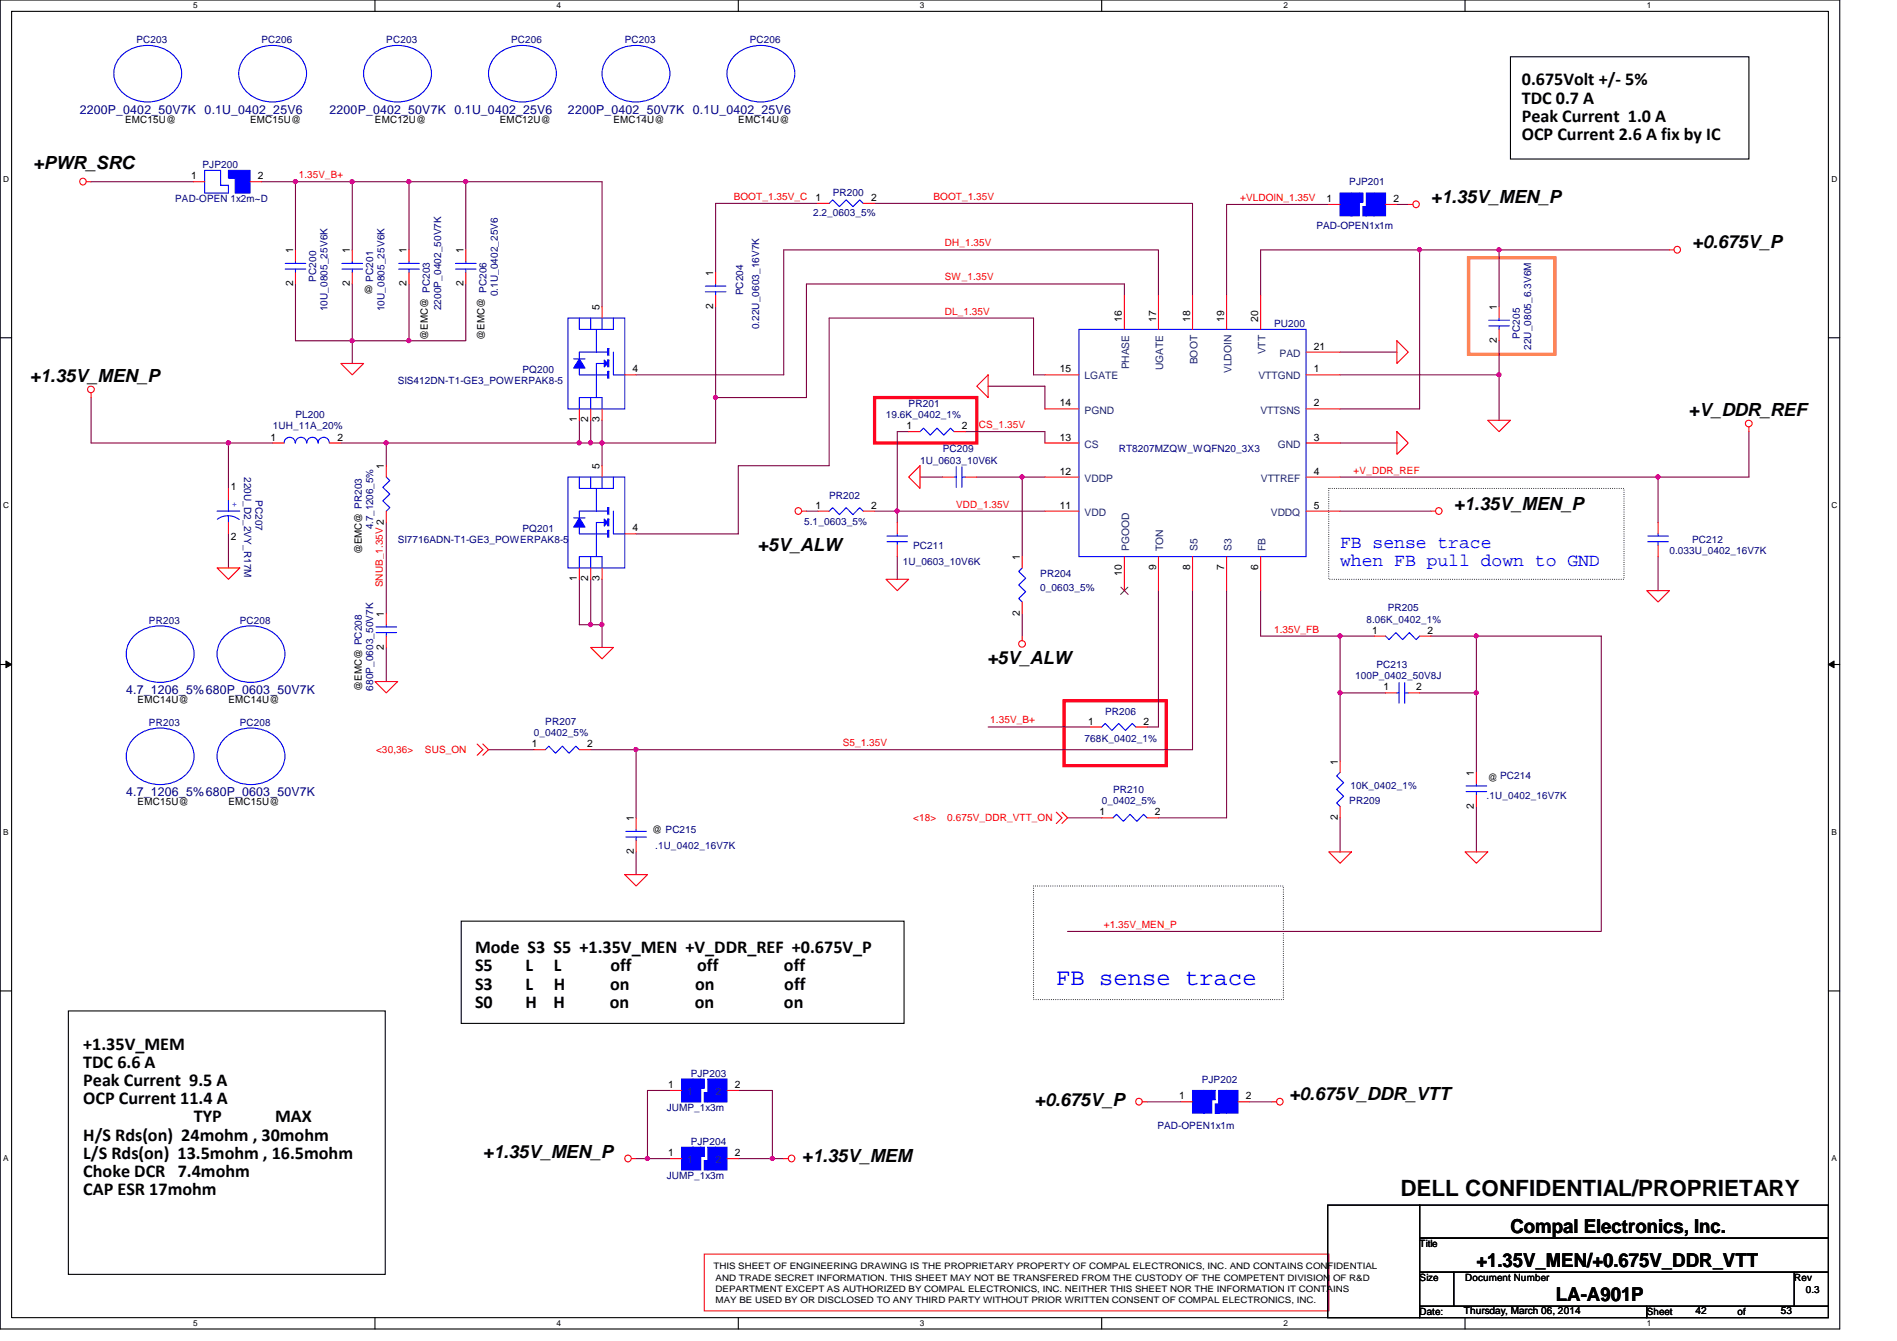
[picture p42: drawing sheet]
<svg xmlns="http://www.w3.org/2000/svg" width="297mm" height="210mm" viewBox="0 0 297 210" stroke-linecap="round" stroke-linejoin="round" font-family="sans-serif">
<defs><g id="words">
<text font-size="3.7" fill="#00f" x="165.4" y="154.1">FB sense trace</text>
<text font-size="3.5" x="219.3" y="187.3">DELL CONFIDENTIAL/PROPRIETARY</text>
<g font-size="3">
<text x="236.5" y="193">Compal Electronics, Inc.</text>
<text x="231.2" y="198.3">+1.35V_MEN/+0.675V_DDR_VTT</text>
<text x="243.6" y="203.7">LA-A901P</text>
</g>
<g font-size="2.8">
<text x="238.3" y="13.4">0.675Volt +/- 5%</text>
<text x="238.3" y="16.2">TDC 0.7 A</text>
<text x="238.3" y="19.1">Peak Current 1.0 A</text>
<text x="238.3" y="21.9">OCP Current 2.6 A fix by IC</text>
<text x="5.2" y="26.4">+PWR_SRC</text>
<text x="224.1" y="31.7">+1.35V_MEN_P</text>
<text x="265" y="38.9">+0.675V_P</text>
<text x="4.7" y="59.8">+1.35V_MEN_P</text>
<text x="264.4" y="65.2">+V_DDR_REF</text>
<text x="227.6" y="79.8">+1.35V_MEN_P</text>
<text x="118.6" y="86.3">+5V_ALW</text>
<text x="154.6" y="103.9">+5V_ALW</text>
<text x="74.4" y="149.2">Mode S3 S5 +1.35V_MEN +V_DDR_REF +0.675V_P</text>
<text x="74.4" y="152.1">S5</text>
<text x="74.4" y="154.9">S3</text>
<text x="82.3" y="152.1">L</text>
<text x="82.3" y="154.9">L</text>
<text x="86.7" y="152.1">L</text>
<text x="86.7" y="154.9">H</text>
<text x="95.5" y="154.9">on</text>
<text x="95.6" y="152.1">off</text>
<text x="108.9" y="154.9">on</text>
<text x="109.2" y="152.1">off</text>
<text x="122.8" y="152.1">off</text>
<text x="122.8" y="154.9">off</text>
<text x="74.4" y="157.7">S0</text>
<text x="82.3" y="157.7">H</text>
<text x="86.6" y="157.7">H</text>
<text x="95.5" y="157.7">on</text>
<text x="108.8" y="157.7">on</text>
<text x="122.8" y="157.7">on</text>
<text x="13" y="164.3">+1.35V_MEM</text>
<text x="13" y="167.2">TDC 6.6 A</text>
<text x="13" y="170">Peak Current 9.5 A</text>
<text x="13" y="172.8">OCP Current 11.4 A</text>
<text x="162" y="173.1">+0.675V_P</text>
<text x="201.8" y="172.2">+0.675V_DDR_VTT</text>
<text x="13" y="178.5">H/S Rds(on) 24mohm , 30mohm</text>
<text x="30.4" y="175.7">TYP</text>
<text x="43.1" y="175.7">MAX</text>
<text x="13" y="181.4">L/S Rds(on) 13.5mohm , 16.5mohm</text>
<text x="13" y="184.2">Choke DCR 7.4mohm</text>
<text x="75.6" y="181.3">+1.35V_MEN_P</text>
<text x="125.6" y="181.8">+1.35V_MEM</text>
<text x="13" y="187">CAP ESR 17mohm</text>
</g>
<g font-size="2.8" fill="#00f">
<text x="209.8" y="85.8">FB sense trace</text>
<text x="209.8" y="88.6">when FB pull down to GND</text>
</g>
<g font-size="1.9" fill="#000080">
<text x="12.5" y="17.8">2200P_0402_50V7K 0.1U_0402_25V6</text>
<text x="51.6" y="17.8">2200P_0402_50V7K 0.1U_0402_25V6</text>
<text x="88.9" y="17.8">2200P_0402_50V7K 0.1U_0402_25V6</text>
<text x="19.8" y="108.6">4.7_1206_5%680P_0603_50V7K</text>
<text x="19.8" y="124.6">4.7_1206_5%680P_0603_50V7K</text>
</g>
<g font-size="1.6" fill="#000080">
<text x="21.4" y="6.8">PC203</text>
<text x="40.9" y="6.8">PC206</text>
<text x="60.5" y="6.8">PC203</text>
<text x="80" y="6.8">PC206</text>
<text x="97.8" y="6.8">PC203</text>
<text x="117.4" y="6.8">PC206</text>
<text x="31.7" y="26.3">PJP200</text>
<text x="211.3" y="29">PJP201</text>
<text x="27.4" y="31.7">PAD-OPEN 1x2m~D</text>
<text x="127.3" y="33.8">2.2_0603_5%</text>
<text x="130.4" y="30.6">PR200</text>
<text x="206.1" y="35.8">PAD-OPEN1x1m</text>
<text x="49.5" y="44.1" transform="rotate(-90 49.5 44.1)">PC200</text>
<text x="58.4" y="44.1" transform="rotate(-90 58.4 44.1)">PC201</text>
<text x="78" y="46.4" transform="rotate(-90 78 46.4)">0.1U_0402_25V6</text>
<text x="116.4" y="46.2" transform="rotate(-90 116.4 46.2)">PC204</text>
<text x="51.3" y="48.7" transform="rotate(-90 51.3 48.7)">10U_0805_25V6K</text>
<text x="60.2" y="48.7" transform="rotate(-90 60.2 48.7)">10U_0805_25V6K</text>
<text x="69.1" y="48.6" transform="rotate(-90 69.1 48.6)">2200P_0402_50V7K</text>
<text x="118.9" y="51.6" transform="rotate(-90 118.9 51.6)">0.22U_0603_16V7K</text>
<text x="199.5" y="51.2">PU200</text>
<text x="238" y="53" transform="rotate(-90 238 53)">PC205</text>
<text x="81.8" y="58.3">PQ200</text>
<text x="239.8" y="54.8" transform="rotate(-90 239.8 54.8)">22U_0805_6.3V6M</text>
<text x="46.3" y="65.4">PL200</text>
<text x="62.3" y="60.1">SIS412DN-T1-GE3_POWERPAK8-5</text>
<text x="138.7" y="65.4">19.6K_0402_1%</text>
<text x="142.3" y="63.7">PR201</text>
<text x="42.7" y="67.2">1UH_11A_20%</text>
<text x="147.6" y="70.8">PC209</text>
<text x="175.2" y="70.8">RT8207MZQW_WQFN20_3X3</text>
<text x="38.2" y="74.7" transform="rotate(90 38.2 74.7)">220U_D2_2VY_R17M</text>
<text x="144.1" y="72.6">1U_0603_10V6K</text>
<text x="40" y="78.2" transform="rotate(90 40 78.2)">PC207</text>
<text x="58.4" y="82.8" transform="rotate(-90 58.4 82.8)">4.7_1206_5%</text>
<text x="81.8" y="83.2">PQ201</text>
<text x="125.9" y="82.2">5.1_0603_5%</text>
<text x="129.8" y="78.1">PR202</text>
<text x="62.3" y="85">SI7716ADN-T1-GE3_POWERPAK8-5</text>
<text x="141.4" y="88.4">1U_0603_10V6K</text>
<text x="143" y="85.9">PC211</text>
<text x="261.4" y="86.8">0.033U_0402_16V7K</text>
<text x="265" y="85">PC212</text>
<text x="162.9" y="90.3">PR204</text>
<text x="162.9" y="92.5">0_0603_5%</text>
<text x="217.3" y="95.7">PR205</text>
<text x="23.3" y="97.6">PR203</text>
<text x="37.5" y="97.6">PC208</text>
<text x="213.9" y="97.5">8.06K_0402_1%</text>
<text x="212.2" y="106.3">100P_0402_50V8J</text>
<text x="215.5" y="104.6">PC213</text>
<text x="23.3" y="113.6">PR203</text>
<text x="37.5" y="113.6">PC208</text>
<text x="58.4" y="108.1" transform="rotate(-90 58.4 108.1)">680P_0603_50V7K</text>
<text x="85.4" y="113.5">PR207</text>
<text x="173.1" y="111.8">PR206</text>
<text x="83.6" y="115.2">0_0402_5%</text>
<text x="169.8" y="116.1">768K_0402_1%</text>
<text x="172.5" y="125.9">0_0402_5%</text>
<text x="174.3" y="124.1">PR210</text>
<text x="211.3" y="125.9">PR209</text>
<text x="211.5" y="123.6">10K_0402_1%</text>
<text x="232.8" y="125">.1U_0402_16V7K</text>
<text x="102.6" y="132.8">.1U_0402_16V7K</text>
<text x="104.4" y="173.9">JUMP_1x3m</text>
<text x="108.2" y="168.6">PJP203</text>
<text x="188.2" y="169.5">PJP202</text>
<text x="108.2" y="179.2">PJP204</text>
<text x="181.2" y="176.7">PAD-OPEN1x1m</text>
<text x="104.4" y="184.6">JUMP_1x3m</text>
</g>
<g font-size="1.6">
<text x="19.6" y="19.2">EMC15U@</text>
<text x="39.2" y="19.2">EMC15U@</text>
<text x="58.7" y="19.2">EMC12U@</text>
<text x="78.3" y="19.2">EMC12U@</text>
<text x="96.1" y="19.2">EMC14U@</text>
<text x="115.6" y="19.2">EMC14U@</text>
<text x="29.9" y="28.1">1</text>
<text x="40.4" y="28.1">2</text>
<text x="127.7" y="31.5">1</text>
<text x="136.4" y="31.5">2</text>
<text x="207.7" y="31.6">1</text>
<text x="218.2" y="31.6">2</text>
<text x="45.9" y="39.7" transform="rotate(-90 45.9 39.7)">1</text>
<text x="54.8" y="39.7" transform="rotate(-90 54.8 39.7)">1</text>
<text x="63.7" y="39.7" transform="rotate(-90 63.7 39.7)">1</text>
<text x="72.6" y="39.7" transform="rotate(-90 72.6 39.7)">1</text>
<text x="45.9" y="44.8" transform="rotate(-90 45.9 44.8)">2</text>
<text x="54.8" y="44.8" transform="rotate(-90 54.8 44.8)">2</text>
<text x="56.9" y="45.9">@</text>
<text x="63.7" y="44.8" transform="rotate(-90 63.7 44.8)">2</text>
<text x="72.6" y="44.8" transform="rotate(-90 72.6 44.8)">2</text>
<text x="111.7" y="43.2" transform="rotate(-90 111.7 43.2)">1</text>
<text x="67" y="53.2" transform="rotate(-90 67 53.2)">@EMC@ PC203</text>
<text x="75.9" y="53.2" transform="rotate(-90 75.9 53.2)">@EMC@ PC206</text>
<text x="93.9" y="48.6" transform="rotate(-90 93.9 48.6)">5</text>
<text x="111.7" y="48.3" transform="rotate(-90 111.7 48.3)">2</text>
<text x="175.7" y="50.3" transform="rotate(-90 175.7 50.3)">16</text>
<text x="181" y="50.3" transform="rotate(-90 181 50.3)">17</text>
<text x="186.3" y="50.3" transform="rotate(-90 186.3 50.3)">18</text>
<text x="191.7" y="50.3" transform="rotate(-90 191.7 50.3)">19</text>
<text x="197" y="50.3" transform="rotate(-90 197 50.3)">20</text>
<text x="234.4" y="53.7" transform="rotate(-90 234.4 53.7)">2</text>
<text x="234.4" y="48.6" transform="rotate(-90 234.4 48.6)">1</text>
<text x="99.1" y="58.3">4</text>
<text x="165.9" y="58.3">15</text>
<text x="205.7" y="54.7">21</text>
<text x="205.7" y="58.3">1</text>
<text x="165.9" y="63.6">14</text>
<text x="205.7" y="63.6">2</text>
<text x="42.4" y="69">1</text>
<text x="52.8" y="69">2</text>
<text x="90.3" y="66.1" transform="rotate(-90 90.3 66.1)">1</text>
<text x="92.1" y="66.1" transform="rotate(-90 92.1 66.1)">2</text>
<text x="93.9" y="66.1" transform="rotate(-90 93.9 66.1)">3</text>
<text x="141.9" y="67.2">1</text>
<text x="150.6" y="67.2">2</text>
<text x="165.9" y="69">13</text>
<text x="205.7" y="69">3</text>
<text x="36.1" y="76.6">1</text>
<text x="60.1" y="73.4" transform="rotate(-90 60.1 73.4)">1</text>
<text x="93.9" y="73.4" transform="rotate(-90 93.9 73.4)">5</text>
<text x="165.9" y="74.3">12</text>
<text x="205.7" y="74.3">4</text>
<text x="99.1" y="83.2">4</text>
<text x="127.7" y="79.6">1</text>
<text x="136.4" y="79.6">2</text>
<text x="165.9" y="79.6">11</text>
<text x="205.7" y="79.6">5</text>
<text x="36.1" y="84.5">2</text>
<text x="56.6" y="86.8" transform="rotate(-90 56.6 86.8)">@EMC@ PR203</text>
<text x="159.7" y="87.7" transform="rotate(-90 159.7 87.7)">1</text>
<text x="181" y="89.2" transform="rotate(-90 181 89.2)">9</text>
<text x="186.3" y="89.2" transform="rotate(-90 186.3 89.2)">8</text>
<text x="191.7" y="89.2" transform="rotate(-90 191.7 89.2)">7</text>
<text x="197" y="89.2" transform="rotate(-90 197 89.2)">6</text>
<text x="90.3" y="91" transform="rotate(-90 90.3 91)">1</text>
<text x="92.1" y="91" transform="rotate(-90 92.1 91)">2</text>
<text x="93.9" y="91" transform="rotate(-90 93.9 91)">3</text>
<text x="175.7" y="90.1" transform="rotate(-90 175.7 90.1)">10</text>
<text x="60.1" y="101.7" transform="rotate(-90 60.1 101.7)">2</text>
<text x="60.1" y="96.6" transform="rotate(-90 60.1 96.6)">1</text>
<text x="159.7" y="96.4" transform="rotate(-90 159.7 96.4)">2</text>
<text x="214.8" y="99.2">1</text>
<text x="223.5" y="99.2">2</text>
<text x="21.5" y="110.1">EMC14U@</text>
<text x="35.8" y="110.1">EMC14U@</text>
<text x="56.6" y="108.1" transform="rotate(-90 56.6 108.1)">@EMC@ PC208</text>
<text x="170.4" y="113.4">1</text>
<text x="179.1" y="113.4">2</text>
<text x="216.6" y="108.1">1</text>
<text x="221.7" y="108.1">2</text>
<text x="83.3" y="117">1</text>
<text x="91.9" y="117">2</text>
<text x="209.5" y="119.7" transform="rotate(-90 209.5 119.7)">1</text>
<text x="230.8" y="121.5" transform="rotate(-90 230.8 121.5)">1</text>
<text x="233" y="122.2">@ PC214</text>
<text x="21.5" y="126.1">EMC15U@</text>
<text x="35.8" y="126.1">EMC15U@</text>
<text x="99.2" y="128.6" transform="rotate(-90 99.2 128.6)">1</text>
<text x="102.1" y="130.3">@ PC215</text>
<text x="172.2" y="127.6">1</text>
<text x="180.8" y="127.6">2</text>
<text x="209.5" y="128.4" transform="rotate(-90 209.5 128.4)">2</text>
<text x="230.8" y="126.6" transform="rotate(-90 230.8 126.6)">2</text>
<text x="99.2" y="133.7" transform="rotate(-90 99.2 133.7)">2</text>
<text x="104.6" y="170.3">1</text>
<text x="115.1" y="170.3">2</text>
<text x="184.6" y="172.1">1</text>
<text x="195.1" y="172.1">2</text>
<text x="104.6" y="181">1</text>
<text x="115.1" y="181">2</text>
<text x="222.3" y="195.2">Title</text>
<text x="222.3" y="200.6">Size</text>
<text x="229.4" y="200.6">Document Number</text>
<text x="281" y="200.6">Rev</text>
<text x="282.7" y="202.4">0.3</text>
<text x="222.3" y="205.9">Date:</text>
<text x="229.2" y="205.7">Thursday, March 06, 2014</text>
<text x="257.8" y="205.9">Sheet</text>
<text x="265.5" y="205.7">42</text>
<text x="272.1" y="205.9">of</text>
<text x="278.8" y="205.7">53</text>
</g>
<g font-size="1.6" fill="#f00">
<text x="46.8" y="27.9">1.35V_B+</text>
<text x="114.9" y="31.3">BOOT_1.35V_C</text>
<text x="146.2" y="31.3">BOOT_1.35V</text>
<text x="194.2" y="31.5">+VLDOIN_1.35V</text>
<text x="148" y="38.6">DH_1.35V</text>
<text x="148" y="43.9">SW_1.35V</text>
<text x="148" y="49.2">DL_1.35V</text>
<text x="153.3" y="67">CS_1.35V</text>
<text x="212" y="74.1">+V_DDR_REF</text>
<text x="149.7" y="79.5">VDD_1.35V</text>
<text x="59.9" y="91.9" transform="rotate(-90 59.9 91.9)">SNUB_1.35V 2</text>
<text x="199.5" y="99">1.35V_FB</text>
<text x="155.1" y="113.2">1.35V_B+</text>
<text x="58.9" y="117.9">&lt;30,36&gt;</text>
<text x="66.5" y="117.9">SUS_ON</text>
<text x="131.9" y="116.8">S5_1.35V</text>
<text x="143" y="128.6">&lt;18&gt;</text>
<text x="148.3" y="128.6">0.675V_DDR_VTT_ON</text>
<text x="172.8" y="145.2">+1.35V_MEN_P</text>
</g>
<g font-size="1.6" fill="#004080">
<text x="169.8" y="59.4">LGATE</text>
<text x="176.8" y="57.8" transform="rotate(-90 176.8 57.8)">PHASE</text>
<text x="182.2" y="58" transform="rotate(-90 182.2 58)">UGATE</text>
<text x="187.5" y="57" transform="rotate(-90 187.5 57)">BOOT</text>
<text x="192.8" y="58.4" transform="rotate(-90 192.8 58.4)">VLDOIN</text>
<text x="197.1" y="59.4">VTTGND</text>
<text x="198.2" y="55.5" transform="rotate(-90 198.2 55.5)">VTT</text>
<text x="200.4" y="55.8">PAD</text>
<text x="169.8" y="64.7">PGND</text>
<text x="197.4" y="64.7">VTTSNS</text>
<text x="169.8" y="70.1">CS</text>
<text x="200.1" y="70.1">GND</text>
<text x="169.8" y="75.4">VDDP</text>
<text x="197.4" y="75.4">VTTREF</text>
<text x="169.8" y="80.7">VDD</text>
<text x="199" y="80.7">VDDQ</text>
<text x="176.8" y="86.2" transform="rotate(-90 176.8 86.2)">PGOOD</text>
<text x="182.2" y="86.2" transform="rotate(-90 182.2 86.2)">TON</text>
<text x="187.5" y="86.2" transform="rotate(-90 187.5 86.2)">S5</text>
<text x="192.8" y="86.2" transform="rotate(-90 192.8 86.2)">S3</text>
<text x="198.2" y="86.2" transform="rotate(-90 198.2 86.2)">FB</text>
<text x="107.6" y="171.4">1</text>
<text x="112.1" y="171.4">2</text>
<text x="107.6" y="182.1">1</text>
<text x="112.1" y="182.1">2</text>
</g>
<text font-size="1.6" fill="#00f" x="36.3" y="79.3">+</text>
<g font-size="1.4">
<text x="111.7" y="198.7">THIS SHEET OF ENGINEERING DRAWING IS THE PROPRIETARY PROPERTY OF COMPAL ELECTRONICS, INC. AND CONTAINS CONFIDENTIAL</text>
<text x="112.1" y="200.4">AND TRADE SECRET INFORMATION. THIS SHEET MAY NOT BE TRANSFERED FROM THE CUSTODY OF THE COMPETENT DIVISION OF R&amp;D</text>
<text x="112.1" y="202.2">DEPARTMENT EXCEPT AS AUTHORIZED BY COMPAL ELECTRONICS, INC. NEITHER THIS SHEET NOR THE INFORMATION IT CONTAINS</text>
<text x="112.1" y="204">MAY BE USED BY OR DISCLOSED TO ANY THIRD PARTY WITHOUT PRIOR WRITTEN CONSENT OF COMPAL ELECTRONICS, INC.</text>
</g>
<g font-size="1.3">
<text x="30.3" y="1.3">5</text>
<text x="87.2" y="1.3">4</text>
<text x="144.1" y="1.3">3</text>
<text x="201" y="1.3">2</text>
<text x="257.8" y="1.3">1</text>
<text x=".5" y="28.4">D</text>
<text x="286.8" y="28.4">D</text>
<text x=".5" y="79.5">C</text>
<text x="286.8" y="79.5">C</text>
<text x=".5" y="130.7">B</text>
<text x="286.8" y="130.7">B</text>
<text x=".5" y="181.8">A</text>
<text x="286.8" y="181.8">A</text>
<text x="30.3" y="207.6">5</text>
<text x="87.2" y="207.6">4</text>
<text x="144.1" y="207.6">3</text>
<text x="201" y="207.6">2</text>
<text x="257.8" y="207.6">1</text>
</g>
</g></defs>
<path d="M0 0h288.1v208h-288.1zM1.8 1.8h284.5v204.4h-284.5z" fill="none" stroke="#000" stroke-width=".17"/>
<g fill="#fff">
<path d="M30.3 .2h.6v1.4h-.6z"/>
<path d="M30.3 206.4h.6v1.4h-.6z"/>
</g>
<path d="M58.7 0v1.8M58.7 206.2v1.8" fill="none" stroke="#000" stroke-width=".17"/>
<g fill="#fff">
<path d="M87.2 .2h.6v1.4h-.6z"/>
<path d="M87.2 206.4h.6v1.4h-.6z"/>
</g>
<path d="M115.6 0v1.8M115.6 206.2v1.8" fill="none" stroke="#000" stroke-width=".17"/>
<g fill="#fff">
<path d="M144.1 .2h.6v1.4h-.6z"/>
<path d="M144.1 206.4h.6v1.4h-.6z"/>
</g>
<path d="M172.5 0v1.8M172.5 206.2v1.8" fill="none" stroke="#000" stroke-width=".17"/>
<g fill="#fff">
<path d="M201 .2h.6v1.4h-.6z"/>
<path d="M201 206.4h.6v1.4h-.6z"/>
</g>
<path d="M229.4 0v1.8M229.4 206.2v1.8" fill="none" stroke="#000" stroke-width=".17"/>
<g fill="#fff">
<path d="M257.8 .2h.7v1.4h-.7z"/>
<path d="M257.8 206.4h.7v1.4h-.7z"/>
<path d="M.5 27.3h.9v1.4h-.9z"/>
<path d="M286.8 27.3h.9v1.4h-.9z"/>
<path d="M.5 78.4h.9v1.4h-.9z"/>
<path d="M286.8 78.4h.9v1.4h-.9z"/>
</g>
<path d="M0 52.9h1.8M286.3 52.9h1.8" fill="none" stroke="#000" stroke-width=".17"/>
<g fill="#fff">
<path d="M.5 129.5h.8v1.4h-.8z"/>
<path d="M286.8 129.5h.8v1.4h-.8z"/>
</g>
<path d="M0 104h1.8M286.3 104h1.8" fill="none" stroke="#000" stroke-width=".17"/>
<path d="M.9 103.5l.9 .5-.9 .5zM286.3 104l.9-.5v1z" fill="#000"/>
<path d="M.9 103.5l.9 .5-.9 .5zM286.3 104l.9-.5v1z" fill="none" stroke="#000" stroke-width=".16"/>
<g fill="#fff">
<path d="M.5 180.6h.8v1.4h-.8z"/>
<path d="M286.8 180.6h.8v1.4h-.8z"/>
</g>
<path d="M236.5 8.9h37.4v16h-37.4zM0 155.1h1.8M10.7 158.2h49.6v41.3h-49.6zM72.2 144.2h69.4v16h-69.4zM286.3 155.1h1.8" fill="none" stroke="#000" stroke-width=".17"/>
<path d="M110.3 196.3h97.8v8.9h-97.8z" fill="none" stroke="#f00" stroke-width=".17"/>
<path d="M208.1 76.5h46.2v14.2h-46.2zM161.8 138.7h39.2v17.8h-39.2z" fill="none" stroke="#000" stroke-width=".17" stroke-dasharray="0 .3"/>
<path d="M230 40.3h13.5v15.2h-13.5z" fill="none" stroke="#ff8000" stroke-width=".51"/>
<path d="M136.9 62.2h16v7.1h-16zM166.6 109.7h16v10.1h-16z" fill="none" stroke="#f00" stroke-width=".51"/>
<path d="M192.1 32v14.2M197.4 39.1h24.9M176.1 44.4v1.8M181.4 46.2v-7.1h-58.7v19.6M60.5 69.3v3.6M115.6 72.9v10.7M154.7 60.5h8.9M167.2 128h5.3" fill="none" stroke="#800040" stroke-width=".17"/>
<circle cx="222.3" cy="39.1" r=".32" fill="#f0f"/>
<circle cx="222.3" cy="39.1" r=".32" fill="none" stroke="#f0f" stroke-width=".17"/>
<path d="M197.4 39.1v7.1M234.7 39.1h26.7M176.1 44.4h-49.8v17.8h-14.2M140.5 67.6v12.4M151.2 67.6h12.4M115.6 181.4h5.3" fill="none" stroke="#800040" stroke-width=".17"/>
<circle cx="234.7" cy="39.1" r=".32" fill="#f0f"/>
<circle cx="234.7" cy="39.1" r=".32" fill="none" stroke="#f0f" stroke-width=".17"/>
<path d="M161.8 49.8v8.9M209.8 58.7h24.9v7.1M179.6 172.5h5.4M195.6 172.5h3.6" fill="none" stroke="#800040" stroke-width=".17"/>
<circle cx="234.7" cy="58.6" r=".32" fill="#f0f"/>
<circle cx="234.7" cy="58.6" r=".32" fill="none" stroke="#f0f" stroke-width=".17"/>
<path d="M64 28.4v10.7M55.2 53.3v3.6M99.6 58.7h23.1M129.8 49.8v23.1h-14.2M234.7 53.3v5.4M136.9 80h3.6" fill="none" stroke="#800040" stroke-width=".17"/>
<circle cx="55.1" cy="53.3" r=".32" fill="#f0f"/>
<circle cx="55.1" cy="53.3" r=".32" fill="none" stroke="#f0f" stroke-width=".17"/>
<path d="M55.2 28.4h8.8M46.3 44.4v8.9h8.9v-8.9" fill="none" stroke="#800040" stroke-width=".17"/>
<circle cx="64" cy="28.4" r=".32" fill="#f0f"/>
<circle cx="64" cy="28.4" r=".32" fill="none" stroke="#f0f" stroke-width=".17"/>
<circle cx="55.1" cy="28.4" r=".32" fill="#f0f"/>
<circle cx="55.1" cy="28.4" r=".32" fill="none" stroke="#f0f" stroke-width=".17"/>
<path d="M112.1 48v14.2" fill="none" stroke="#800040" stroke-width=".17"/>
<circle cx="112" cy="62.2" r=".32" fill="#f0f"/>
<circle cx="112" cy="62.2" r=".32" fill="none" stroke="#f0f" stroke-width=".17"/>
<path d="M128.1 31.8h-16v10.9M222.3 39.1h12.4v8.9M140.5 67.6h1.8M273.9 74.7h-14.3v7.1M126.3 80h1.8M163.6 80h-23.1v1.8M259.6 87.1v5.4" fill="none" stroke="#800040" stroke-width=".17"/>
<circle cx="140.5" cy="80" r=".32" fill="#f0f"/>
<circle cx="140.5" cy="80" r=".32" fill="none" stroke="#f0f" stroke-width=".17"/>
<path d="M192.1 32h16M209.8 80h14.3M99.6 117.3h87.1" fill="none" stroke="#800040" stroke-width=".17"/>
<circle cx="99.6" cy="117.3" r=".32" fill="#f0f"/>
<circle cx="99.6" cy="117.3" r=".32" fill="none" stroke="#f0f" stroke-width=".17"/>
<path d="M55.2 53.3h8.8M209.8 69.3h8.9M186.7 92.5v24.8M192.1 92.5v35.5M99.6 117.3v10.7M99.6 133.3v3.6" fill="none" stroke="#800040" stroke-width=".17"/>
<circle cx="64" cy="53.3" r=".32" fill="#f0f"/>
<circle cx="64" cy="53.3" r=".32" fill="none" stroke="#f0f" stroke-width=".17"/>
<path d="M14.3 28.4h16M94.3 28.4v19.6M222.3 39.1v24.9h-12.5M64 44.4v8.9M209.8 55.1h8.9M53.4 69.3h7.1M144.1 74.7h3.5M152.9 74.7h7.2M140.5 87.1v3.6M181.4 128h10.7M101.4 181.4h3.5" fill="none" stroke="#800040" stroke-width=".17"/>
<circle cx="101.4" cy="181.3" r=".32" fill="#f0f"/>
<circle cx="101.4" cy="181.3" r=".32" fill="none" stroke="#f0f" stroke-width=".17"/>
<path d="M120.9 181.4h1.8" fill="none" stroke="#800040" stroke-width=".17"/>
<circle cx="120.9" cy="181.3" r=".32" fill="#f0f"/>
<circle cx="120.9" cy="181.3" r=".32" fill="none" stroke="#f0f" stroke-width=".17"/>
<g fill="none" stroke="#800040" stroke-width=".17">
<path d="M136.9 31.8h49.8v14.4M218.7 32h1.8M161.8 58.7h1.8M112.1 62.2v7.1M163.6 67.6v1.7M163.6 60.5v3.5M209.8 74.7h49.8M60.5 81.8v14.2M94.3 97.8v3.5M99.6 83.6h16M181.4 92.5v21.3h-1.8M197.4 92.5v7.1"/>
<path d="M209.8 99.6h5.4M224.1 99.6h7.1M60.5 101.3v5.4M154.7 113.8h16M104.9 170.7h-3.5v10.7M115.6 170.7h5.3v10.7"/>
</g>
<circle cx="259.6" cy="74.6" r=".32" fill="#f0f"/>
<circle cx="259.6" cy="74.6" r=".32" fill="none" stroke="#f0f" stroke-width=".17"/>
<path d="M14.3 62.2v7.1M273.9 67.6v7.1M197.4 99.6h12.4M76.5 117.3h7.1M92.5 117.3h7.1M209.8 108.5v10.6M222.3 108.5h8.9v-8.9h19.5v46.2h-83.5M231.2 108.5v12.4M209.8 128v5.3M231.2 126.2v7.1" fill="none" stroke="#800040" stroke-width=".17"/>
<circle cx="231.2" cy="108.4" r=".32" fill="#f0f"/>
<circle cx="231.2" cy="108.4" r=".32" fill="none" stroke="#f0f" stroke-width=".17"/>
<circle cx="231.2" cy="99.5" r=".32" fill="#f0f"/>
<circle cx="231.2" cy="99.5" r=".32" fill="none" stroke="#f0f" stroke-width=".17"/>
<path d="M209.8 99.6v8.9h7.2" fill="none" stroke="#800040" stroke-width=".17"/>
<circle cx="209.8" cy="108.4" r=".32" fill="#f0f"/>
<circle cx="209.8" cy="108.4" r=".32" fill="none" stroke="#f0f" stroke-width=".17"/>
<circle cx="209.8" cy="99.5" r=".32" fill="#f0f"/>
<circle cx="209.8" cy="99.5" r=".32" fill="none" stroke="#f0f" stroke-width=".17"/>
<path d="M35.8 69.3h6.9" fill="none" stroke="#800040" stroke-width=".17"/>
<circle cx="35.8" cy="69.3" r=".33" fill="#f0f"/>
<circle cx="35.8" cy="69.3" r=".33" fill="none" stroke="#f0f" stroke-width=".17"/>
<path d="M129.8 49.8h32M14.3 69.3h21.5v7.2M35.8 83.6v5.3M92.5 90.7v7.1M99.6 181.4h1.8" fill="none" stroke="#800040" stroke-width=".17"/>
<circle cx="92.5" cy="97.8" r=".32" fill="#f0f"/>
<circle cx="92.5" cy="97.8" r=".32" fill="none" stroke="#f0f" stroke-width=".17"/>
<path d="M94.3 90.7v7.1h-1.8" fill="none" stroke="#800040" stroke-width=".17"/>
<circle cx="94.2" cy="97.8" r=".32" fill="#f0f"/>
<circle cx="94.2" cy="97.8" r=".32" fill="none" stroke="#f0f" stroke-width=".17"/>
<path d="M72.9 28.4h21.4M90.7 90.7v7.1" fill="none" stroke="#800040" stroke-width=".17"/>
<circle cx="72.9" cy="28.4" r=".32" fill="#f0f"/>
<circle cx="72.9" cy="28.4" r=".32" fill="none" stroke="#f0f" stroke-width=".17"/>
<path d="M46.3 39.1v-10.7h8.9v10.7" fill="none" stroke="#800040" stroke-width=".17"/>
<circle cx="46.2" cy="28.4" r=".32" fill="#f0f"/>
<circle cx="46.2" cy="28.4" r=".32" fill="none" stroke="#f0f" stroke-width=".17"/>
<path d="M40.9 28.4h5.4M92.5 65.8v3.5M90.7 97.8h1.8" fill="none" stroke="#800040" stroke-width=".17"/>
<circle cx="92.5" cy="69.3" r=".32" fill="#f0f"/>
<circle cx="92.5" cy="69.3" r=".32" fill="none" stroke="#f0f" stroke-width=".17"/>
<path d="M90.7 65.8v3.5h-30.2" fill="none" stroke="#800040" stroke-width=".17"/>
<circle cx="90.7" cy="69.3" r=".32" fill="#f0f"/>
<circle cx="90.7" cy="69.3" r=".32" fill="none" stroke="#f0f" stroke-width=".17"/>
<circle cx="60.5" cy="69.3" r=".32" fill="#f0f"/>
<circle cx="60.5" cy="69.3" r=".32" fill="none" stroke="#f0f" stroke-width=".17"/>
<path d="M94.3 69.3h17.8M94.3 65.8v3.5h-3.6" fill="none" stroke="#800040" stroke-width=".17"/>
<circle cx="94.2" cy="69.3" r=".32" fill="#f0f"/>
<circle cx="94.2" cy="69.3" r=".32" fill="none" stroke="#f0f" stroke-width=".17"/>
<path d="M94.3 69.3v3.6M160.1 74.7v12.4M160.1 96v3.6" fill="none" stroke="#800040" stroke-width=".17"/>
<circle cx="160" cy="74.6" r=".32" fill="#f0f"/>
<circle cx="160" cy="74.6" r=".32" fill="none" stroke="#f0f" stroke-width=".17"/>
<path d="M64 28.4h8.9v10.7M72.9 44.4v8.9h-8.9M160.1 74.7h3.5" fill="none" stroke="#800040" stroke-width=".17"/>
<g fill="none" stroke="#f00" stroke-width=".17">
<path d="M13.5 28.4h.8M220.5 32h.7M261.4 39.1h.7M53.4 56.9h3.5l-1.7 1.8zM154.7 58.7v3.5l-1.8-1.7zM218.7 53.3l1.8 1.8-1.8 1.8zM234.7 48v1.8M234.7 51.6v1.7M14.3 61.5v.7M144.1 72.9v3.6l-1.8-1.8zM218.7 67.6l1.8 1.7-1.8 1.8zM233 65.8h3.5l-1.8 1.8z"/>
<path d="M273.9 66.8v.8M34 88.9h3.5l-1.7 1.8zM125.6 80h.7M138.7 90.7h3.6l-1.8 1.8zM160.1 99.6v.7M224.1 80h.7M257.8 92.5h3.6l-1.8 1.7zM259.6 81.8v1.8M259.6 85.3v1.8M58.7 106.7h3.6l-1.8 1.8zM74.7 116.5l.9 .8-.9 .9M75.6 116.5l.9 .8-.9 .9"/>
<path d="M92.5 101.3h3.6l-1.8 1.8zM97.8 136.9h3.6l-1.8 1.8zM165.4 127.1l.9 .9-.9 .9M166.3 127.1l.9 .9-.9 .9M208.1 133.3h3.5l-1.8 1.8zM229.4 133.3h3.6l-1.8 1.8zM178.9 172.5h.7M199.2 172.5h.7M98.9 181.4h.7M122.7 181.4h.7"/>
<circle cx="13" cy="28.4" r=".52"/>
<circle cx="221.7" cy="32" r=".52"/>
<circle cx="262.6" cy="39.1" r=".52"/>
<circle cx="14.2" cy="61" r=".52"/>
<circle cx="125" cy="80" r=".52"/>
<circle cx="225.3" cy="80" r=".52"/>
<circle cx="273.8" cy="66.3" r=".52"/>
<circle cx="160" cy="100.8" r=".52"/>
<circle cx="178.3" cy="172.4" r=".52"/>
<circle cx="200.4" cy="172.4" r=".52"/>
<circle cx="98.3" cy="181.3" r=".52"/>
<circle cx="123.9" cy="181.3" r=".52"/>
</g>
<path d="M207.9 188.6h14.4v17.6h-14.4zM222.3 188.6h64v5.2h-64zM222.3 193.8h64v5.3h-64zM222.3 199.1h5.3v5.4h-5.3zM227.6 199.1h53.4v5.4h-53.4zM281 199.1h5.3v5.4h-5.3zM222.3 204.5h35.5v1.7h-35.5zM257.8 204.5h28.5v1.7h-28.5z" fill="none" stroke="#000" stroke-width=".17"/>
<g fill="none" stroke="#00f" stroke-width=".17">
<path d="M89.8 56.2h1.8M90.7 57.6v1.1M92.5 49.8v1.8M93.4 56.9h1.2M93.4 51.6v3.5M93.4 58.7v3.5M94.3 49.8v1.8M95.2 55.7v-1.1h.1v1.1M95.2 55.1h-4.5v1.1M95.2 59.2v-1.1h.1v1.1M95.2 57.4v-1.1h.1v1.1M96.1 55.1v3.6h1.7"/>
<path d="M96.1 49.8v1.8h-5.4v-1.8M233.1 51h3.2M233.1 50.1h3.2M234.7 49.8v.3M234.7 51v.6M90.7 62.2v1.8M92.5 62.2v1.8M94.3 62.2v1.8M258 84.8h3.2M258 83.9h3.2M259.6 83.6v.3M259.6 84.8v.5"/>
</g>
<path d="M90.7 56.2l.9 1.4h-1.8z" fill="#00f"/>
<path d="M90.7 56.2l.9 1.4h-1.8zM90.7 58.7h4.5" fill="none" stroke="#00f" stroke-width=".17"/>
<path d="M94.6 56.3l.6 .6-.6 .5z" fill="#00f"/>
<g fill="none" stroke="#00f" stroke-width=".17">
<path d="M38.6 8.7a6 6 0 0 1 8.7 .6 4 4 0 0 1-2 6.1 5.7 5.7 0 0 1-7.6-2.3 3.9 3.9 0 0 1 .9-4.4zM58.2 8.7a6 6 0 0 1 8.6 .6 4 4 0 0 1-1.9 6.1 5.7 5.7 0 0 1-7.6-2.3 3.9 3.9 0 0 1 .9-4.4zM95.5 8.7a6 6 0 0 1 8.7 .6 4 4 0 0 1-2 6.1 5.7 5.7 0 0 1-7.6-2.3 3.9 3.9 0 0 1 .9-4.4zM129.8 31.8l.6-.5 1 1 1.1-1 1.1 1 1-1 .6 .5M88.9 49.8h8.9v14.2h-8.9zM93.4 56.9v1.8M94.6 56.3l.6 .6-.6 .5zM110.4 45.7h3.3M110.4 44.8h3.3M112.1 44.4v.4M112.1 45.7v.5M60.5 74.7l.5 .5-1.1 1.1 1.1 1-1.1 1.1 1.1 1.1-.5 .5"/>
<path d="M90.7 62.2h3.6M217 99.6l.5 .5 1.1-1.1 1 1.1 1.1-1.1 1 1.1 .6-.5M21 115.5a6 6 0 0 1 8.7 .6 4 4 0 0 1-2 6.1 5.7 5.7 0 0 1-7.6-2.3 3.9 3.9 0 0 1 .9-4.4zM172.5 113.8l.6-.6 1 1.1 1.1-1.1 1 1.1 1.1-1.1 .5 .6M174.3 128l.5-.5 1.1 1.1 1-1.1 1.1 1.1 1.1-1.1 .5 .5"/>
</g>
<g fill="none" stroke="#f00" stroke-width=".17">
<path d="M128.1 31.8h1.7M135.2 31.8h1.7M94.3 48v1.8M97.8 58.7h1.8M112.1 42.7v1.7M112.1 46.2v1.8M60.5 72.9v1.8M90.7 64v1.8M92.5 64v1.8M94.3 64v1.8M60.5 80v1.8M215.2 99.6h1.8"/>
<path d="M222.3 99.6h1.8M170.7 113.8h1.8M177.8 113.8h1.8M172.5 128h1.8M179.6 128h1.8"/>
</g>
<path d="M35.8 26.7h3.4v3.5h-2.4v-2.3h-1z" fill-rule="evenodd" fill="#00f"/>
<path d="M32 26.7h2.5v2.3h1.3v1.2h-3.8zM35.8 26.7h3.4v3.5h-2.4v-2.3h-1z" fill="none" stroke="#00f" stroke-width=".17"/>
<path d="M30.3 28.4h1.7M39.2 28.4h1.7" fill="none" stroke="#f00" stroke-width=".17"/>
<path d="M106.7 168.9h1.8v3.6h-1.8z" fill-rule="evenodd" fill="#00f"/>
<path d="M106.7 168.9h1.8v3.6h-1.8z" fill="none" stroke="#00f" stroke-width=".17"/>
<path d="M108.5 168.9h1.2v3.6h-1.2z" fill-rule="evenodd" fill="#00f"/>
<path d="M108.5 168.9h1.2v3.6h-1.2z" fill="none" stroke="#00f" stroke-width=".17"/>
<path d="M109.7 168.9h.6v1.4h-.6z" fill-rule="evenodd" fill="#00f"/>
<path d="M109.7 168.9h.6v1.4h-.6z" fill="none" stroke="#00f" stroke-width=".17"/>
<path d="M110.3 171h.5v1.5h-.5z" fill-rule="evenodd" fill="#00f"/>
<path d="M110.3 171h.5v1.5h-.5z" fill="none" stroke="#00f" stroke-width=".17"/>
<path d="M110.8 168.9h1.3v3.6h-1.3z" fill-rule="evenodd" fill="#00f"/>
<path d="M110.8 168.9h1.3v3.6h-1.3z" fill="none" stroke="#00f" stroke-width=".17"/>
<path d="M112.1 168.9h1.7v3.6h-1.7z" fill-rule="evenodd" fill="#00f"/>
<g fill="none" stroke="#00f" stroke-width=".17">
<path d="M19.1 8.7a6 6 0 0 1 8.6 .6 4 4 0 0 1-1.9 6.1 5.7 5.7 0 0 1-7.7-2.3 3.9 3.9 0 0 1 1-4.4zM115.1 8.7a6 6 0 0 1 8.6 .6 4 4 0 0 1-1.9 6.1 5.7 5.7 0 0 1-7.6-2.3 3.9 3.9 0 0 1 .9-4.4zM168.9 51.6h35.6v35.5h-35.6zM44.5 69.3a.87 .87 0 0 1 .9-.8 .87 .87 0 0 1 .8 .8M46.3 69.3a.87 .87 0 0 1 .8-.8 .87 .87 0 0 1 .9 .8M48 69.3a.87 .87 0 0 1 .9-.8 .87 .87 0 0 1 .9 .8M49.8 69.3a.87 .87 0 0 1 .9-.8 .87 .87 0 0 1 .9 .8M144.1 67.6l.5-.6 1.1 1.1 1-1.1 1.1 1.1 1-1.1 .6 .6M149.4 74.7h.3M149.7 73.1v3.2M150.6 74.7h.6M150.6 73.1v3.2"/>
<path d="M58.9 99h3.2M58.9 98.1h3.2M60.5 97.8v.3M60.5 99v.6M129.8 80l.6-.5 1 1.1 1.1-1.1 1.1 1.1 1-1.1 .6 .5M138.9 84.8h3.2M138.9 83.9h3.2M140.5 83.6v.3M140.5 84.8v.5M160.1 88.9l-.6 .6 1.1 1-1.1 1.1 1.1 1-1.1 1.1 .6 .5M218.7 108.5h.4M219.1 106.8v3.3"/>
<path d="M220 108.5h.5M220 106.8v3.3M98 131h3.2M98 130.1h3.2M99.6 129.8v.3M99.6 131v.6M112.1 168.9h1.7v3.6h-1.7z"/>
</g>
<g fill="none" stroke="#f00" stroke-width=".17">
<path d="M163.6 58.7h5.3M176.1 46.2v5.4M181.4 46.2v5.4M186.7 46.2v5.4M192.1 46.2v5.4M197.4 46.2v5.4M204.5 58.7h5.3M204.5 55.1h5.3M42.7 69.3h1.8M51.6 69.3h1.8M142.3 67.6h1.8M147.6 74.7h1.8"/>
<path d="M149.4 67.6h1.8M151.2 74.7h1.7M163.6 74.7h5.3M163.6 64h5.3M163.6 69.3h5.3M204.5 64h5.3M204.5 74.7h5.3M204.5 69.3h5.3M60.5 96v1.8M60.5 99.6v1.7M128.1 80h1.7M135.2 80h1.7"/>
<path d="M140.5 81.8v1.8M140.5 85.3v1.8M160.1 87.1v1.8M160.1 94.2v1.8M163.6 80h5.3M176.1 87.1v5.4M181.4 87.1v5.4M186.7 87.1v5.4M192.1 87.1v5.4M197.4 87.1v5.4M204.5 80h5.3M217 108.5h1.7"/>
<path d="M220.5 108.5h1.8M99.6 128v1.8M99.6 131.6v1.7M104.9 170.7h1.8M113.8 170.7h1.8"/>
</g>
<path d="M175.5 91.9l1.2 1.1M176.6 91.9l-1.1 1.1" fill="none" stroke="#804000" stroke-width=".16"/>
<path d="M106.7 179.6h1.8v3.5h-1.8z" fill-rule="evenodd" fill="#00f"/>
<path d="M106.7 179.6h1.8v3.5h-1.8z" fill="none" stroke="#00f" stroke-width=".17"/>
<path d="M108.5 179.6h1.2v3.5h-1.2z" fill-rule="evenodd" fill="#00f"/>
<path d="M108.5 179.6h1.2v3.5h-1.2z" fill="none" stroke="#00f" stroke-width=".17"/>
<path d="M109.7 179.6h.6v1.4h-.6z" fill-rule="evenodd" fill="#00f"/>
<path d="M109.7 179.6h.6v1.4h-.6z" fill="none" stroke="#00f" stroke-width=".17"/>
<path d="M110.3 181.7h.5v1.4h-.5z" fill-rule="evenodd" fill="#00f"/>
<path d="M110.3 181.7h.5v1.4h-.5z" fill="none" stroke="#00f" stroke-width=".17"/>
<path d="M110.8 179.6h1.3v3.5h-1.3z" fill-rule="evenodd" fill="#00f"/>
<path d="M110.8 179.6h1.3v3.5h-1.3z" fill="none" stroke="#00f" stroke-width=".17"/>
<path d="M112.1 179.6h1.7v3.5h-1.7z" fill-rule="evenodd" fill="#00f"/>
<g fill="none" stroke="#00f" stroke-width=".17">
<path d="M53.5 42.1h3.3M53.5 41.2h3.3M55.2 40.9v.3M55.2 42.1v.6M92.5 74.7v1.8M93.4 76.5v3.5M94.3 74.7v1.8M96.1 74.7v1.8h-5.4v-1.8M21 99.5a6 6 0 0 1 8.7 .6 4 4 0 0 1-2 6.1 5.7 5.7 0 0 1-7.6-2.3 3.9 3.9 0 0 1 .9-4.4zM89.8 81.1h1.8M90.7 82.5v1.1M90.7 87.1v1.8"/>
<path d="M90.7 80h4.5M92.5 87.1v1.8M93.4 81.8h1.2M93.4 83.6v3.5M94.3 87.1v1.8M95.2 80.6v-1.1h.1v1.1M95.2 84.1v-1.1h.1v1.1M95.2 82.3v-1.1h.1v1.1M96.1 80v3.6h1.7M112.1 179.6h1.7v3.5h-1.7z"/>
</g>
<path d="M55.2 39.1v1.8M55.2 42.7v1.7M104.9 181.4h1.8M113.8 181.4h1.8" fill="none" stroke="#f00" stroke-width=".17"/>
<path d="M90.7 81.1l.9 1.4h-1.8z" fill="#00f"/>
<path d="M90.7 81.1l.9 1.4h-1.8zM90.7 83.6h4.5" fill="none" stroke="#00f" stroke-width=".17"/>
<path d="M94.6 81.2l.6 .6-.6 .5z" fill="#00f"/>
<path d="M88.9 74.7h8.9v14.2h-8.9zM90.7 87.1h3.6M90.7 80v1.8M93.4 81.8v1.8M94.6 81.2l.6 .6-.6 .5z" fill="none" stroke="#00f" stroke-width=".17"/>
<path d="M94.3 72.9v1.8M90.7 88.9v1.8M92.5 88.9v1.8M94.3 88.9v1.8M97.8 83.6h1.8" fill="none" stroke="#f00" stroke-width=".17"/>
<path d="M209.8 30.2h1.8v3.6h-1.8z" fill-rule="evenodd" fill="#00f"/>
<path d="M209.8 30.2h1.8v3.6h-1.8z" fill="none" stroke="#00f" stroke-width=".17"/>
<path d="M215.2 30.2h1.8v3.6h-1.8z" fill-rule="evenodd" fill="#00f"/>
<path d="M215.2 30.2h1.8v3.6h-1.8z" fill="none" stroke="#00f" stroke-width=".17"/>
<path d="M211.6 30.2h1.2v3.6h-1.2z" fill-rule="evenodd" fill="#00f"/>
<path d="M211.6 30.2h1.2v3.6h-1.2z" fill="none" stroke="#00f" stroke-width=".17"/>
<path d="M212.8 30.2h.6v1.5h-.6z" fill-rule="evenodd" fill="#00f"/>
<path d="M212.8 30.2h.6v1.5h-.6z" fill="none" stroke="#00f" stroke-width=".17"/>
<path d="M213.4 32.3h.5v1.5h-.5z" fill-rule="evenodd" fill="#00f"/>
<path d="M213.4 32.3h.5v1.5h-.5z" fill="none" stroke="#00f" stroke-width=".17"/>
<path d="M213.9 30.2h1.3v3.6h-1.3z" fill-rule="evenodd" fill="#00f"/>
<g fill="none" stroke="#00f" stroke-width=".17">
<path d="M213.9 30.2h1.3v3.6h-1.3zM44.7 42.1h3.2M44.7 41.2h3.2M46.3 40.9v.3M46.3 42.1v.6M62.4 42.1h3.3M62.4 41.2h3.3M64 40.9v.3M64 42.1v.6M71.3 42.1h3.2M71.3 41.2h3.2M72.9 40.9v.3"/>
<path d="M72.9 42.1v.6M35.8 78.2v1.8M34 80h3.5M34 81.3a2.86 2.86 0 0 1 3.5 0M35.8 80.7v1.1M35.2 115.5a6 6 0 0 1 8.7 .6 4 4 0 0 1-1.9 6.1 5.7 5.7 0 0 1-7.7-2.3 3.9 3.9 0 0 1 .9-4.4zM85.4 117.3l.5-.5 1.1 1.1 1-1.1 1.1 1.1 1.1-1.1 .5 .5M209.8 120.9l-.5 .6 1.1 1-1.1 1.1 1.1 1-1.1 1.1 .5 .5M229.6 123.9h3.2M229.6 123h3.2M231.2 122.7v.3M231.2 123.9v.6"/>
</g>
<g fill="none" stroke="#f00" stroke-width=".17">
<path d="M46.3 39.1v1.8M64 39.1v1.8M72.9 39.1v1.8M208.1 32h1.7M217 32h1.7M46.3 42.7v1.7M64 42.7v1.7M72.9 42.7v1.7M35.8 76.5v1.7M35.8 81.8v1.8M83.6 117.3h1.8M90.7 117.3h1.8"/>
<path d="M209.8 119.1v1.8M209.8 126.2v1.8M231.2 120.9v1.8M231.2 124.5v1.7"/>
</g>
<path d="M186.7 170.7h1.8v3.5h-1.8z" fill-rule="evenodd" fill="#00f"/>
<path d="M186.7 170.7h1.8v3.5h-1.8z" fill="none" stroke="#00f" stroke-width=".17"/>
<path d="M192.1 170.7h1.7v3.5h-1.7z" fill-rule="evenodd" fill="#00f"/>
<path d="M192.1 170.7h1.7v3.5h-1.7z" fill="none" stroke="#00f" stroke-width=".17"/>
<path d="M188.5 170.7h1.2v3.5h-1.2z" fill-rule="evenodd" fill="#00f"/>
<path d="M188.5 170.7h1.2v3.5h-1.2z" fill="none" stroke="#00f" stroke-width=".17"/>
<path d="M189.7 170.7h.6v1.4h-.6z" fill-rule="evenodd" fill="#00f"/>
<path d="M189.7 170.7h.6v1.4h-.6z" fill="none" stroke="#00f" stroke-width=".17"/>
<path d="M190.3 172.8h.5v1.4h-.5z" fill-rule="evenodd" fill="#00f"/>
<path d="M190.3 172.8h.5v1.4h-.5z" fill="none" stroke="#00f" stroke-width=".17"/>
<path d="M190.8 170.7h1.3v3.5h-1.3z" fill-rule="evenodd" fill="#00f"/>
<path d="M77.7 8.7a6 6 0 0 1 8.7 .6 4 4 0 0 1-1.9 6.1 5.7 5.7 0 0 1-7.7-2.3 3.9 3.9 0 0 1 .9-4.4zM35.2 99.5a6 6 0 0 1 8.7 .6 4 4 0 0 1-1.9 6.1 5.7 5.7 0 0 1-7.7-2.3 3.9 3.9 0 0 1 .9-4.4zM190.8 170.7h1.3v3.5h-1.3z" fill="none" stroke="#00f" stroke-width=".17"/>
<path d="M185 172.5h1.7M193.8 172.5h1.8" fill="none" stroke="#f00" stroke-width=".17"/>
<circle cx="222.3" cy="39.1" r=".32" fill="#f0f"/>
<circle cx="222.3" cy="39.1" r=".32" fill="none" stroke="#f0f" stroke-width=".17"/>
<circle cx="234.7" cy="39.1" r=".32" fill="#f0f"/>
<circle cx="234.7" cy="39.1" r=".32" fill="none" stroke="#f0f" stroke-width=".17"/>
<circle cx="234.7" cy="58.6" r=".32" fill="#f0f"/>
<circle cx="234.7" cy="58.6" r=".32" fill="none" stroke="#f0f" stroke-width=".17"/>
<circle cx="55.1" cy="53.3" r=".32" fill="#f0f"/>
<circle cx="55.1" cy="53.3" r=".32" fill="none" stroke="#f0f" stroke-width=".17"/>
<circle cx="64" cy="28.4" r=".32" fill="#f0f"/>
<circle cx="64" cy="28.4" r=".32" fill="none" stroke="#f0f" stroke-width=".17"/>
<circle cx="55.1" cy="28.4" r=".32" fill="#f0f"/>
<circle cx="55.1" cy="28.4" r=".32" fill="none" stroke="#f0f" stroke-width=".17"/>
<circle cx="112" cy="62.2" r=".32" fill="#f0f"/>
<circle cx="112" cy="62.2" r=".32" fill="none" stroke="#f0f" stroke-width=".17"/>
<circle cx="140.5" cy="80" r=".32" fill="#f0f"/>
<circle cx="140.5" cy="80" r=".32" fill="none" stroke="#f0f" stroke-width=".17"/>
<circle cx="99.6" cy="117.3" r=".32" fill="#f0f"/>
<circle cx="99.6" cy="117.3" r=".32" fill="none" stroke="#f0f" stroke-width=".17"/>
<circle cx="64" cy="53.3" r=".32" fill="#f0f"/>
<circle cx="64" cy="53.3" r=".32" fill="none" stroke="#f0f" stroke-width=".17"/>
<circle cx="101.4" cy="181.3" r=".32" fill="#f0f"/>
<circle cx="101.4" cy="181.3" r=".32" fill="none" stroke="#f0f" stroke-width=".17"/>
<circle cx="120.9" cy="181.3" r=".32" fill="#f0f"/>
<circle cx="120.9" cy="181.3" r=".32" fill="none" stroke="#f0f" stroke-width=".17"/>
<circle cx="259.6" cy="74.6" r=".32" fill="#f0f"/>
<circle cx="259.6" cy="74.6" r=".32" fill="none" stroke="#f0f" stroke-width=".17"/>
<circle cx="231.2" cy="108.4" r=".32" fill="#f0f"/>
<circle cx="231.2" cy="108.4" r=".32" fill="none" stroke="#f0f" stroke-width=".17"/>
<circle cx="231.2" cy="99.5" r=".32" fill="#f0f"/>
<circle cx="231.2" cy="99.5" r=".32" fill="none" stroke="#f0f" stroke-width=".17"/>
<circle cx="209.8" cy="108.4" r=".32" fill="#f0f"/>
<circle cx="209.8" cy="108.4" r=".32" fill="none" stroke="#f0f" stroke-width=".17"/>
<circle cx="209.8" cy="99.5" r=".32" fill="#f0f"/>
<circle cx="209.8" cy="99.5" r=".32" fill="none" stroke="#f0f" stroke-width=".17"/>
<circle cx="35.8" cy="69.3" r=".33" fill="#f0f"/>
<circle cx="35.8" cy="69.3" r=".33" fill="none" stroke="#f0f" stroke-width=".17"/>
<circle cx="92.5" cy="97.8" r=".32" fill="#f0f"/>
<circle cx="92.5" cy="97.8" r=".32" fill="none" stroke="#f0f" stroke-width=".17"/>
<circle cx="94.2" cy="97.8" r=".32" fill="#f0f"/>
<circle cx="94.2" cy="97.8" r=".32" fill="none" stroke="#f0f" stroke-width=".17"/>
<circle cx="72.9" cy="28.4" r=".32" fill="#f0f"/>
<circle cx="72.9" cy="28.4" r=".32" fill="none" stroke="#f0f" stroke-width=".17"/>
<circle cx="46.2" cy="28.4" r=".32" fill="#f0f"/>
<circle cx="46.2" cy="28.4" r=".32" fill="none" stroke="#f0f" stroke-width=".17"/>
<circle cx="92.5" cy="69.3" r=".32" fill="#f0f"/>
<circle cx="92.5" cy="69.3" r=".32" fill="none" stroke="#f0f" stroke-width=".17"/>
<circle cx="90.7" cy="69.3" r=".32" fill="#f0f"/>
<circle cx="90.7" cy="69.3" r=".32" fill="none" stroke="#f0f" stroke-width=".17"/>
<circle cx="60.5" cy="69.3" r=".32" fill="#f0f"/>
<circle cx="60.5" cy="69.3" r=".32" fill="none" stroke="#f0f" stroke-width=".17"/>
<circle cx="94.2" cy="69.3" r=".32" fill="#f0f"/>
<circle cx="94.2" cy="69.3" r=".32" fill="none" stroke="#f0f" stroke-width=".17"/>
<circle cx="160" cy="74.6" r=".32" fill="#f0f"/>
<circle cx="160" cy="74.6" r=".32" fill="none" stroke="#f0f" stroke-width=".17"/>
<use href="#words"/>
</svg>
